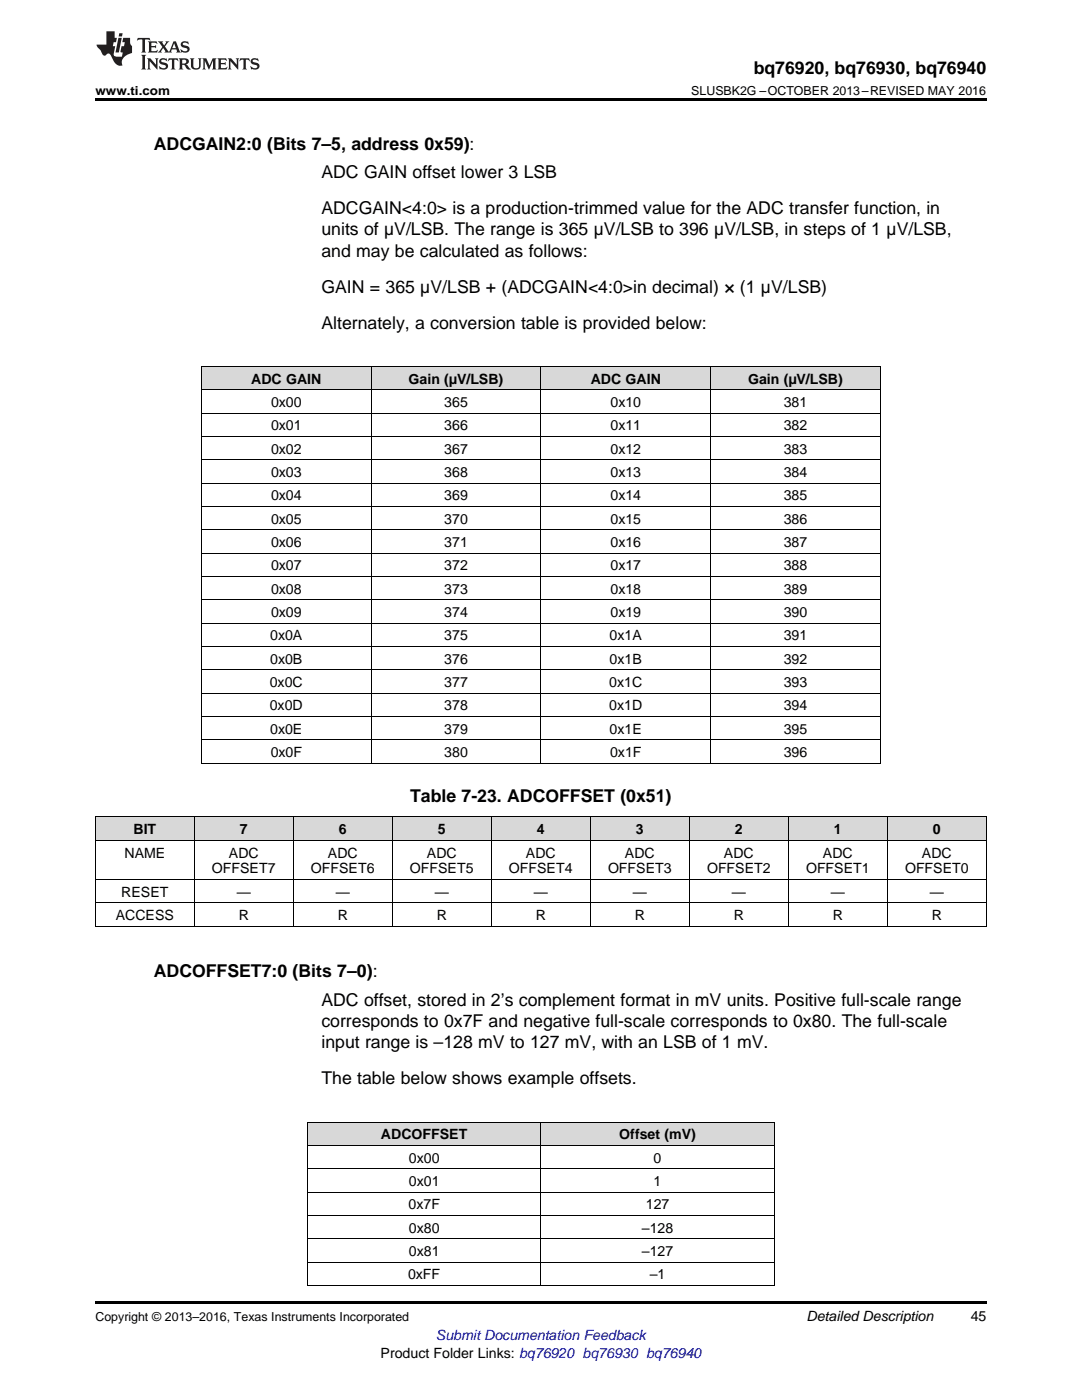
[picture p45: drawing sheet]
<svg xmlns="http://www.w3.org/2000/svg" width="216mm" height="279mm" viewBox="0 0 216 279" stroke-linecap="round" stroke-linejoin="round" font-family="sans-serif">
<defs><g id="words">
<g font-size="3.5">
<text x="150.4" y="14.8">bq76920, bq76930, bq76940</text>
<text x="30.7" y="29.8">ADCGAIN2:0 (Bits 7–5, address 0x59):</text>
<text x="64.1" y="35.6">ADC GAIN offset lower 3 LSB</text>
<text x="64.1" y="42.8">ADCGAIN&lt;4:0&gt; is a production-trimmed value for the ADC transfer function, in</text>
<text x="64.1" y="47">units of µV/LSB. The range is 365 µV/LSB to 396 µV/LSB, in steps of 1 µV/LSB,</text>
<text x="64.1" y="51.2">and may be calculated as follows:</text>
<text x="64.1" y="58.4">GAIN = 365 µV/LSB + (ADCGAIN&lt;4:0&gt;in decimal) × (1 µV/LSB)</text>
<text x="64.1" y="65.6">Alternately, a conversion table is provided below:</text>
<text x="81.8" y="160.1">Table 7-23. ADCOFFSET (0x51)</text>
<text x="30.7" y="195">ADCOFFSET7:0 (Bits 7–0):</text>
<text x="64.1" y="200.7">ADC offset, stored in 2’s complement format in mV units. Positive full-scale range</text>
<text x="64.1" y="205">corresponds to 0x7F and negative full-scale corresponds to 0x80. The full-scale</text>
<text x="64.1" y="209.2">input range is –128 mV to 127 mV, with an LSB of 1 mV.</text>
<text x="64.1" y="216.4">The table below shows example offsets.</text>
</g>
<g font-size="2.8">
<text x="50.1" y="76.6">ADC GAIN</text>
<text x="81.5" y="76.6">Gain (µV/LSB)</text>
<text x="117.9" y="76.6">ADC GAIN</text>
<text x="149.3" y="76.6">Gain (µV/LSB)</text>
<text x="54.1" y="81.2">0x00</text>
<text x="88.7" y="81.2">365</text>
<text x="121.8" y="81.2">0x10</text>
<text x="156.4" y="81.2">381</text>
<text x="54.1" y="85.9">0x01</text>
<text x="88.7" y="85.9">366</text>
<text x="121.8" y="85.9">0x11</text>
<text x="156.4" y="85.9">382</text>
<text x="54.1" y="90.6">0x02</text>
<text x="54.1" y="95.2">0x03</text>
<text x="88.7" y="90.6">367</text>
<text x="88.7" y="95.2">368</text>
<text x="121.8" y="90.6">0x12</text>
<text x="121.8" y="95.2">0x13</text>
<text x="156.4" y="90.6">383</text>
<text x="156.4" y="95.2">384</text>
<text x="54.1" y="99.9">0x04</text>
<text x="88.7" y="99.9">369</text>
<text x="121.8" y="99.9">0x14</text>
<text x="156.4" y="99.9">385</text>
<text x="54.1" y="104.5">0x05</text>
<text x="88.7" y="104.5">370</text>
<text x="121.8" y="104.5">0x15</text>
<text x="156.4" y="104.5">386</text>
<text x="54.1" y="109.2">0x06</text>
<text x="54.1" y="113.8">0x07</text>
<text x="88.7" y="109.2">371</text>
<text x="88.7" y="113.8">372</text>
<text x="121.8" y="109.2">0x16</text>
<text x="121.8" y="113.8">0x17</text>
<text x="156.4" y="109.2">387</text>
<text x="156.4" y="113.8">388</text>
<text x="54.1" y="118.5">0x08</text>
<text x="88.7" y="118.5">373</text>
<text x="121.8" y="118.5">0x18</text>
<text x="156.4" y="118.5">389</text>
<text x="54.1" y="123.2">0x09</text>
<text x="88.7" y="123.2">374</text>
<text x="121.8" y="123.2">0x19</text>
<text x="156.4" y="123.2">390</text>
<text x="53.9" y="127.8">0x0A</text>
<text x="88.7" y="127.8">375</text>
<text x="121.6" y="127.8">0x1A</text>
<text x="156.4" y="127.8">391</text>
<text x="53.8" y="137.1">0x0C</text>
<text x="53.9" y="132.5">0x0B</text>
<text x="88.7" y="132.5">376</text>
<text x="88.7" y="137.1">377</text>
<text x="121.6" y="137.1">0x1C</text>
<text x="121.6" y="132.5">0x1B</text>
<text x="156.4" y="132.5">392</text>
<text x="156.4" y="137.1">393</text>
<text x="53.8" y="141.8">0x0D</text>
<text x="88.7" y="141.8">378</text>
<text x="121.6" y="141.8">0x1D</text>
<text x="156.4" y="141.8">394</text>
<text x="53.9" y="146.4">0x0E</text>
<text x="88.7" y="146.4">379</text>
<text x="121.6" y="146.4">0x1E</text>
<text x="156.4" y="146.4">395</text>
<text x="54" y="151.1">0x0F</text>
<text x="88.7" y="151.1">380</text>
<text x="121.7" y="151.1">0x1F</text>
<text x="156.4" y="151.1">396</text>
<text x="26.6" y="166.5">BIT</text>
<text x="47.9" y="166.5">7</text>
<text x="67.6" y="166.5">6</text>
<text x="87.4" y="166.5">5</text>
<text x="107.1" y="166.5">4</text>
<text x="126.9" y="166.5">3</text>
<text x="146.6" y="166.5">2</text>
<text x="166.4" y="166.5">1</text>
<text x="186.2" y="166.5">0</text>
<text x="24.8" y="171.1">NAME</text>
<text x="45.7" y="171.1">ADC</text>
<text x="65.4" y="171.1">ADC</text>
<text x="85.2" y="171.1">ADC</text>
<text x="105" y="171.1">ADC</text>
<text x="124.7" y="171.1">ADC</text>
<text x="144.5" y="171.1">ADC</text>
<text x="164.2" y="171.1">ADC</text>
<text x="184" y="171.1">ADC</text>
<text x="24.2" y="179">RESET</text>
<text x="42.3" y="174.3">OFFSET7</text>
<text x="47.3" y="179">—</text>
<text x="62.1" y="174.3">OFFSET6</text>
<text x="67" y="179">—</text>
<text x="81.8" y="174.3">OFFSET5</text>
<text x="86.8" y="179">—</text>
<text x="101.6" y="174.3">OFFSET4</text>
<text x="106.5" y="179">—</text>
<text x="121.3" y="174.3">OFFSET3</text>
<text x="126.3" y="179">—</text>
<text x="141.1" y="174.3">OFFSET2</text>
<text x="146" y="179">—</text>
<text x="160.8" y="174.3">OFFSET1</text>
<text x="165.8" y="179">—</text>
<text x="180.6" y="174.3">OFFSET0</text>
<text x="185.6" y="179">—</text>
<text x="23.1" y="183.6">ACCESS</text>
<text x="47.7" y="183.6">R</text>
<text x="67.4" y="183.6">R</text>
<text x="87.2" y="183.6">R</text>
<text x="106.9" y="183.6">R</text>
<text x="126.7" y="183.6">R</text>
<text x="146.4" y="183.6">R</text>
<text x="166.2" y="183.6">R</text>
<text x="185.9" y="183.6">R</text>
<text x="76" y="227.4">ADCOFFSET</text>
<text x="123.6" y="227.4">Offset (mV)</text>
<text x="81.6" y="232">0x00</text>
<text x="130.4" y="232">0</text>
<text x="81.6" y="236.7">0x01</text>
<text x="130.4" y="236.7">1</text>
<text x="81.5" y="241.3">0x7F</text>
<text x="81.6" y="246">0x80</text>
<text x="128.1" y="246">–128</text>
<text x="128.9" y="241.3">127</text>
<text x="81.6" y="250.6">0x81</text>
<text x="128.1" y="250.6">–127</text>
<text x="81.4" y="255.3">0xFF</text>
<text x="129.6" y="255.3">–1</text>
<text x="160.9" y="263.6">Detailed Description</text>
<text x="193.7" y="263.6">45</text>
<text x="76" y="270.9">Product Folder Links: bq76920 bq76930 bq76940</text>
</g>
<text font-size="2.8" fill="#00f" x="87" y="267.4">Submit Documentation Feedback</text>
<g font-size="2.5">
<text x="19" y="19">www.ti.com</text>
<text x="137.9" y="19">SLUSBK2G –OCTOBER 2013–REVISED MAY 2016</text>
<text x="19" y="263.6">Copyright © 2013–2016, Texas Instruments Incorporated</text>
</g>
</g></defs>
<g fill="#d8d8d8">
<path d="M61.4 224h46.5v4.6h-46.5z"/>
<path d="M107.9 224h46.6v4.6h-46.6z"/>
<path d="M19 163.1h19.8v4.6h-19.8z"/>
<path d="M38.8 163.1h19.8v4.6h-19.8z"/>
<path d="M58.6 163.1h19.7v4.6h-19.7z"/>
<path d="M78.3 163.1h19.8v4.6h-19.8z"/>
<path d="M98.1 163.1h19.7v4.6h-19.7z"/>
<path d="M117.8 163.1h19.8v4.6h-19.8z"/>
<path d="M137.6 163.1h19.7v4.6h-19.7z"/>
<path d="M157.3 163.1h19.8v4.6h-19.8z"/>
<path d="M177.1 163.1h19.7v4.6h-19.7z"/>
<path d="M40.2 73.2h33.9v4.7h-33.9z"/>
<path d="M74.1 73.2h33.8v4.7h-33.8z"/>
<path d="M107.9 73.2h33.9v4.7h-33.9z"/>
<path d="M141.8 73.2h33.9v4.7h-33.9z"/>
</g>
<path d="M19 19.5h177.8v.5h-177.8zM19 259.7h177.8v.5h-177.8z" fill="#000"/>
<g fill="none" stroke="#000" stroke-width=".2">
<path d="M40.2 77.8h135.5M40.2 73.1h135.5M40.3 73.2v79.2M74 73.2v79.2M107.9 73.2v79.2M141.8 73.2v79.2M175.6 73.2v79.2M40.2 96.4h135.5M40.2 91.8h135.5M40.2 87.1h135.5M40.2 82.5h135.5M40.2 119.7h135.5"/>
<path d="M40.2 115.1h135.5M40.2 110.4h135.5M40.2 105.7h135.5M40.2 101.1h135.5M40.2 138.3h135.5M40.2 133.7h135.5M40.2 129h135.5M40.2 124.4h135.5M40.2 152.3h135.5M40.2 147.7h135.5M40.2 143h135.5M19 175.5h177.8"/>
<path d="M19 167.7h177.8M19 163h177.8M19.1 163.1v21.8M38.8 163.1v21.8M58.5 163.1v21.8M78.3 163.1v21.8M98 163.1v21.8M117.8 163.1v21.8M137.5 163.1v21.8M157.3 163.1v21.8M177 163.1v21.8M196.8 163.1v21.8"/>
<path d="M19 184.8h177.8M19 180.2h177.8M61.4 237.9h93.1M61.4 233.2h93.1M61.4 228.6h93.1M61.4 223.9h93.1M61.4 224v32.6M107.9 224v32.6M154.5 224v32.6M61.4 256.5h93.1M61.4 251.9h93.1M61.4 247.2h93.1"/>
<path d="M61.4 242.6h93.1"/>
</g>
<g fill="#231f20">
<path d="M27.5 7.6l-.1 .5 .4-.2h.6v.1v2.1l-.2 .4h1l-.3-.4v-2.1l.1-.1h.5l.5 .2-.2-.5zM29.5 8.3l.2 .3v1.5l-.2 .4h1.8l.2-.6a1.04 1.04 0 0 1-1.3 .2v-.7h.6l.3 .2v-.6l-.3 .2h-.6v-.6l.8-.1 .4 .3-.2-.5zM31.5 8.3l.9 1.1-.9 1.1h.8l-.2-.2 .5-.7 .4 .7-.2 .2h1.5l-.1-.2 .1-.4h.9l.1 .4-.2 .2h1l-.3-.3-.7-1.9h-.5l-.9 2-.8-1 .9-1h-.8l.1 .3-.3 .5-.4-.6 .2-.2zM34.7 8.6l.4 1h-.7zM36.3 8.4a.63 .63 0 0 0-.2 .7 .63 .63 0 0 0 .6 .4l.6 .2 .1 .2a.75 .75 0 0 1-.7 .4 .75 .75 0 0 1-.6-.5l.1 .7 .1-.1a1.11 1.11 0 0 0 1.5-.6 1.13 1.13 0 0 0-1.2-.8l-.1-.4a1.04 1.04 0 0 1 1.2 .2l-.2-.5-.1 .1-.5-.2zM28.2 10.9l.2 .4v2.2l-.2 .4h1l-.3-.4v-2.2l.3-.4zM29.3 11.6l.3 .4v1.5l-.3 .4h.8l-.2-.4v-1.3l1.5 1.7v-1.9l.2-.4h-.7l.2 .4v.9l-1.1-1.3zM32 11.8a.62 .62 0 0 0-.2 .7 .62 .62 0 0 0 .6 .4l.6 .1 .1 .3a.76 .76 0 0 1-.7 .3 .76 .76 0 0 1-.6-.4l.1 .7 .1-.1a1.11 1.11 0 0 0 1.5-.6 1.13 1.13 0 0 0-1.2-.8l-.1-.4a1.04 1.04 0 0 1 1.2 .2l-.2-.6-.1 .1-.5-.1zM33.7 11.6l-.2 .6a.61 .61 0 0 1 .8-.3v1.6l-.2 .4h.9l-.2-.4v-1.6a.63 .63 0 0 1 .8 .3l-.2-.6zM35.6 11.6l.3 .4v1.5l-.3 .4h1l-.2-.2v-.8l.5 .2a.76 .76 0 0 0 1.2 .7l-1-1a.58 .58 0 0 0 .6-.5 .58 .58 0 0 0-.5-.6zM36.4 11.9h.1a.45 .45 0 0 1 .5 .1 .45 .45 0 0 1 .1 .5l-.7 .2zM37.9 11.6l.2 .2a2.17 2.17 0 0 0 .3 1.9 .99 .99 0 0 0 1.6-.6v-1.1l.2-.4h-.7l.2 .2a1.92 1.92 0 0 1-.2 1.8 .6 .6 0 0 1-.9-.5v-1.1l.2-.4zM40.4 11.6l.2 .4v1.5l-.2 .4h.7l-.2-.4v-1.4l.8 1.8 .8-1.8v1.4l-.2 .4h.9l-.2-.4v-1.5l.2-.4h-.8l-.6 1.5-.6-1.5zM43.4 11.6l.2 .4v1.5l-.2 .4h1.8l.2-.6a1.04 1.04 0 0 1-1.3 .1v-.6h.5l.4 .2v-.6l-.4 .2h-.5v-.7h.8l.3 .3-.1-.6zM45.5 11.6l.2 .4v1.5l-.2 .4h.7l-.2-.4v-1.3l1.5 1.7v-1.9l.2-.4h-.7l.2 .4v.9l-1.1-1.3zM47.9 11.6l-.1 .6a.61 .61 0 0 1 .8-.3v1.6l-.3 .4h1l-.3-.4 .1-1.6a.63 .63 0 0 1 .7 .3l-.1-.6zM50.2 11.8a.62 .62 0 0 0-.2 .7 .62 .62 0 0 0 .6 .4l.6 .1 .2 .3a.76 .76 0 0 1-.8 .3 .76 .76 0 0 1-.6-.4l.1 .7 .2-.1a1.11 1.11 0 0 0 1.5-.6 1.13 1.13 0 0 0-1.3-.8l-.1-.4a1.04 1.04 0 0 1 1.2 .2l-.1-.6-.2 .1-.5-.1z"/>
<path d="M21.2 6.3v2.6h-1.9l.1 .4 .7 .9a.91 .91 0 0 0 1 .8 .56 .56 0 0 1 .5-.3 .56 .56 0 0 1 .5 .3l.4 .8a1.53 1.53 0 0 0 1.9 1.2 1.54 1.54 0 0 1 1-2.1l.9-.3v-1.4a1.52 1.52 0 0 1-.3-1.6h-1.4l-.2 .8h.5l-.2 .8h-.4l-.2 1v.2l.4 .1-.2 .8a1.93 1.93 0 0 1-1.6-.3l.3-1.8h-.5l.2-.8h.4l.2-.8h-.4v-1.3zM23.6 7.6l-.6 2.9h.7l.6-2.9zM23.8 6.6l-.1 .7h.6l.2-.7z"/>
</g>
<use href="#words"/>
</svg>
